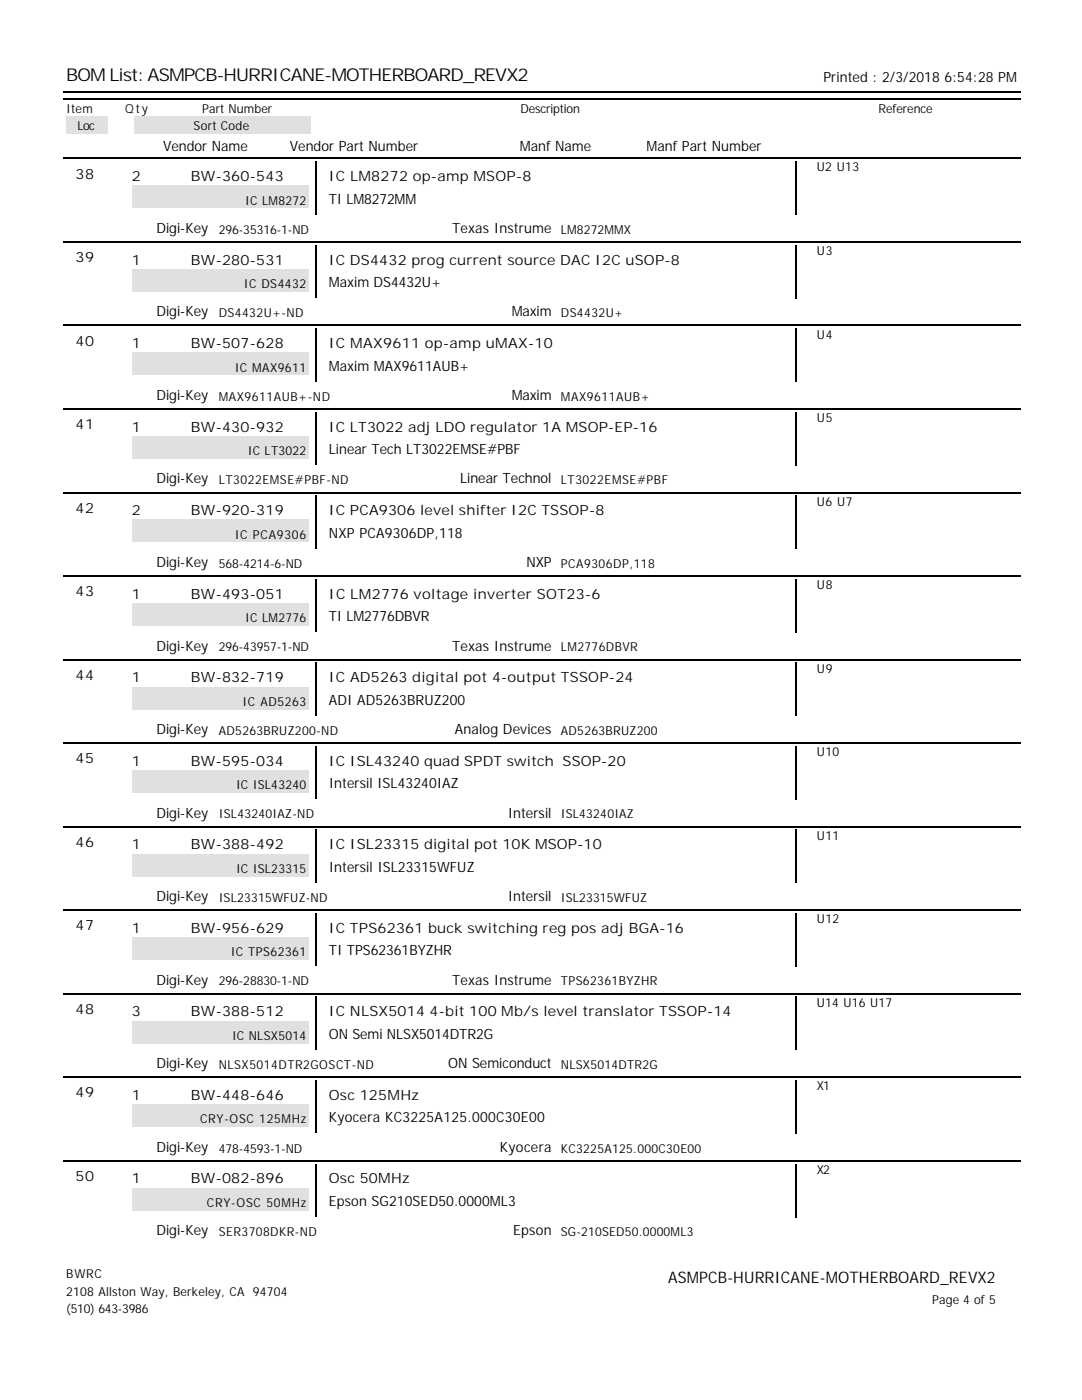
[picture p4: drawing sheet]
<svg xmlns="http://www.w3.org/2000/svg" width="216mm" height="279mm" viewBox="0 0 216 279" stroke-linecap="round" stroke-linejoin="round" font-family="sans-serif">
<defs><g id="words">
<text font-size="3.5" x="13.2" y="16.2">BOM List: ASMPCB-HURRICANE-MOTHERBOARD_REVX2</text>
<text font-size="3.2" x="133.3" y="256.1">ASMPCB-HURRICANE-MOTHERBOARD_REVX2</text>
<g font-size="2.8">
<text x="164.3" y="16.3">Printed : 2/3/2018 6:54:28 PM</text>
<text x="15.1" y="35.6">38</text>
<text x="32.5" y="30.1">Vendor Name</text>
<text x="57.8" y="30.1">Vendor Part Number</text>
<text x="103.7" y="30.1">Manf Name</text>
<text x="129" y="30.1">Manf Part Number</text>
<text x="26.3" y="36.2">2</text>
<text x="38.1" y="36.2">BW-360-543</text>
<text x="65.6" y="36.2">IC LM8272 op-amp MSOP-8</text>
<text x="65.6" y="40.7">TI LM8272MM</text>
<text x="31.2" y="46.5">Digi-Key</text>
<text x="90.2" y="46.5">Texas Instrume</text>
<text x="15.1" y="52.3">39</text>
<text x="26.3" y="52.8">1</text>
<text x="38.1" y="52.8">BW-280-531</text>
<text x="65.6" y="52.8">IC DS4432 prog current source DAC I2C uSOP-8</text>
<text x="65.6" y="57.3">Maxim DS4432U+</text>
<text x="31.2" y="63.1">Digi-Key</text>
<text x="102.1" y="63.1">Maxim</text>
<text x="15.1" y="69">40</text>
<text x="26.3" y="69.5">1</text>
<text x="38.1" y="69.5">BW-507-628</text>
<text x="65.6" y="69.5">IC MAX9611 op-amp uMAX-10</text>
<text x="65.6" y="74">Maxim MAX9611AUB+</text>
<text x="31.2" y="79.8">Digi-Key</text>
<text x="102.1" y="79.8">Maxim</text>
<text x="15.1" y="85.6">41</text>
<text x="26.3" y="86.2">1</text>
<text x="38.1" y="86.2">BW-430-932</text>
<text x="65.6" y="86.2">IC LT3022 adj LDO regulator 1A MSOP-EP-16</text>
<text x="65.6" y="90.7">Linear Tech LT3022EMSE#PBF</text>
<text x="31.2" y="96.5">Digi-Key</text>
<text x="91.8" y="96.5">Linear Technol</text>
<text x="15.1" y="102.3">42</text>
<text x="26.3" y="102.8">2</text>
<text x="38.1" y="102.8">BW-920-319</text>
<text x="65.6" y="102.8">IC PCA9306 level shifter I2C TSSOP-8</text>
<text x="65.6" y="107.3">NXP PCA9306DP,118</text>
<text x="31.2" y="113.2">Digi-Key</text>
<text x="105" y="113.2">NXP</text>
<text x="15.1" y="119">43</text>
<text x="26.3" y="119.5">1</text>
<text x="38.1" y="119.5">BW-493-051</text>
<text x="65.6" y="119.5">IC LM2776 voltage inverter SOT23-6</text>
<text x="65.6" y="124">TI LM2776DBVR</text>
<text x="31.2" y="129.8">Digi-Key</text>
<text x="90.2" y="129.8">Texas Instrume</text>
<text x="15.1" y="135.6">44</text>
<text x="26.3" y="136.2">1</text>
<text x="38.1" y="136.2">BW-832-719</text>
<text x="65.6" y="136.2">IC AD5263 digital pot 4-output TSSOP-24</text>
<text x="65.6" y="140.7">ADI AD5263BRUZ200</text>
<text x="31.2" y="146.5">Digi-Key</text>
<text x="90.8" y="146.5">Analog Devices</text>
<text x="15.1" y="152.3">45</text>
<text x="26.3" y="152.8">1</text>
<text x="38.1" y="152.8">BW-595-034</text>
<text x="65.6" y="152.8">IC ISL43240 quad SPDT switch SSOP-20</text>
<text x="65.6" y="157.3">Intersil ISL43240IAZ</text>
<text x="31.2" y="163.2">Digi-Key</text>
<text x="101.3" y="163.2">Intersil</text>
<text x="15.1" y="169">46</text>
<text x="26.3" y="169.5">1</text>
<text x="38.1" y="169.5">BW-388-492</text>
<text x="65.6" y="169.5">IC ISL23315 digital pot 10K MSOP-10</text>
<text x="31.2" y="179.8">Digi-Key</text>
<text x="65.6" y="174">Intersil ISL23315WFUZ</text>
<text x="101.3" y="179.8">Intersil</text>
<text x="15.1" y="185.6">47</text>
<text x="26.3" y="186.2">1</text>
<text x="38.1" y="186.2">BW-956-629</text>
<text x="65.6" y="186.2">IC TPS62361 buck switching reg pos adj BGA-16</text>
<text x="65.6" y="190.7">TI TPS62361BYZHR</text>
<text x="31.2" y="196.5">Digi-Key</text>
<text x="90.2" y="196.5">Texas Instrume</text>
<text x="15.1" y="202.3">48</text>
<text x="26.3" y="202.8">3</text>
<text x="38.1" y="202.8">BW-388-512</text>
<text x="65.6" y="202.8">IC NLSX5014 4-bit 100 Mb/s level translator TSSOP-14</text>
<text x="65.6" y="207.3">ON Semi NLSX5014DTR2G</text>
<text x="31.2" y="213.2">Digi-Key</text>
<text x="89.4" y="213.2">ON Semiconduct</text>
<text x="15.1" y="219">49</text>
<text x="26.3" y="219.5">1</text>
<text x="38.1" y="219.5">BW-448-646</text>
<text x="65.6" y="219.5">Osc 125MHz</text>
<text x="65.6" y="224">Kyocera KC3225A125.000C30E00</text>
<text x="31.2" y="229.8">Digi-Key</text>
<text x="99.7" y="229.8">Kyocera</text>
<text x="15.1" y="235.7">50</text>
<text x="26.3" y="236.2">1</text>
<text x="38.1" y="236.2">BW-082-896</text>
<text x="65.6" y="236.2">Osc 50MHz</text>
<text x="65.6" y="240.7">Epson SG210SED50.0000ML3</text>
<text x="31.2" y="246.5">Digi-Key</text>
<text x="102.4" y="246.5">Epson</text>
</g>
<g font-size="2.5">
<text x="13.2" y="22.6">Item</text>
<text x="25" y="22.6">Qty</text>
<text x="40.3" y="22.6">Part Number</text>
<text x="103.8" y="22.6">Description</text>
<text x="175.3" y="22.6">Reference</text>
<text x="15.5" y="26">Loc</text>
<text x="38.6" y="26">Sort Code</text>
<text x="163" y="34.2">U2 U13</text>
<text x="48.9" y="40.8">IC LM8272</text>
<text x="43.7" y="46.7">296-35316-1-ND</text>
<text x="111.9" y="46.7">LM8272MMX</text>
<text x="163" y="50.9">U3</text>
<text x="48.7" y="57.5">IC DS4432</text>
<text x="43.7" y="63.3">DS4432U+-ND</text>
<text x="111.9" y="63.3">DS4432U+</text>
<text x="163" y="67.6">U4</text>
<text x="46.8" y="74.2">IC MAX9611</text>
<text x="43.7" y="80">MAX9611AUB+-ND</text>
<text x="111.9" y="80">MAX9611AUB+</text>
<text x="163" y="84.2">U5</text>
<text x="49.5" y="90.8">IC LT3022</text>
<text x="43.7" y="96.7">LT3022EMSE#PBF-ND</text>
<text x="111.9" y="96.7">LT3022EMSE#PBF</text>
<text x="163" y="100.9">U6 U7</text>
<text x="46.8" y="107.5">IC PCA9306</text>
<text x="43.7" y="113.3">568-4214-6-ND</text>
<text x="111.9" y="113.3">PCA9306DP,118</text>
<text x="163" y="117.6">U8</text>
<text x="48.9" y="124.2">IC LM2776</text>
<text x="43.7" y="130">296-43957-1-ND</text>
<text x="111.9" y="130">LM2776DBVR</text>
<text x="163" y="134.2">U9</text>
<text x="48.4" y="140.8">IC AD5263</text>
<text x="43.7" y="146.7">AD5263BRUZ200-ND</text>
<text x="111.9" y="146.7">AD5263BRUZ200</text>
<text x="163" y="150.9">U10</text>
<text x="47.1" y="157.5">IC ISL43240</text>
<text x="43.7" y="163.3">ISL43240IAZ-ND</text>
<text x="111.9" y="163.3">ISL43240IAZ</text>
<text x="163" y="167.6">U11</text>
<text x="47.1" y="174.2">IC ISL23315</text>
<text x="43.7" y="180">ISL23315WFUZ-ND</text>
<text x="111.9" y="180">ISL23315WFUZ</text>
<text x="163" y="184.2">U12</text>
<text x="46" y="190.9">IC TPS62361</text>
<text x="43.7" y="196.7">296-28830-1-ND</text>
<text x="111.9" y="196.7">TPS62361BYZHR</text>
<text x="163" y="200.9">U14 U16 U17</text>
<text x="46.3" y="207.5">IC NLSX5014</text>
<text x="43.7" y="213.3">NLSX5014DTR2GOSCT-ND</text>
<text x="111.9" y="213.3">NLSX5014DTR2G</text>
<text x="163" y="217.6">X1</text>
<text x="40" y="224.2">CRY-OSC 125MHz</text>
<text x="43.7" y="230">478-4593-1-ND</text>
<text x="111.9" y="230">KC3225A125.000C30E00</text>
<text x="163" y="234.2">X2</text>
<text x="41.3" y="240.9">CRY-OSC 50MHz</text>
<text x="43.7" y="246.7">SER3708DKR-ND</text>
<text x="111.9" y="246.7">SG-210SED50.0000ML3</text>
<text x="13.2" y="255.1">BWRC</text>
<text x="13.2" y="258.6">2108 Allston Way, Berkeley, CA 94704</text>
<text x="13.2" y="262">(510) 643-3986</text>
<text x="186" y="260.2">Page 4 of 5</text>
</g>
</g></defs>
<path d="M12.7 18.4h191" fill="none" stroke="#000" stroke-width=".26"/>
<g fill="#fff">
<path d="M27 27h28v4h-28z"/>
<path d="M56.6 27h28.1v4h-28.1z"/>
<path d="M96.8 27h28.1v4h-28.1z"/>
<path d="M126.5 27h28.3v4h-28.3z"/>
</g>
<path d="M12.7 19.7h191" fill="none" stroke="#000" stroke-width=".26"/>
<g fill="#e0e0e0">
<path d="M13.2 23.3h8.2v3.4h-8.2z"/>
<path d="M26.7 23.3h35.2v3.4h-35.2z"/>
</g>
<g fill="#fff">
<path d="M65.1 32.5h89.7v4.5h-89.7z"/>
<path d="M65.1 37h89.7v4.5h-89.7z"/>
</g>
<path d="M158.9 32.3v10.6" fill="none" stroke="#000" stroke-width=".26"/>
<path d="M26.5 37h35.1v4.5h-35.1z" fill="#e0e0e0"/>
<path d="M14 42.9h28.1v4.5h-28.1z" fill="#fff"/>
<path d="M63.1 32.3v10.6" fill="none" stroke="#000" stroke-width=".26"/>
<g fill="#fff">
<path d="M43.1 42.9h45v4.5h-45z"/>
<path d="M88.9 42.9h21.7v4.5h-21.7z"/>
<path d="M111.4 42.9h45v4.5h-45z"/>
</g>
<path d="M12.7 31.6h191" fill="none" stroke="#000" stroke-width=".26"/>
<g fill="#fff">
<path d="M12.7 37h8.2v5.6h-8.2z"/>
<path d="M65.1 49.2h89.7v4.5h-89.7z"/>
<path d="M65.1 53.7h89.7v4.5h-89.7z"/>
</g>
<path d="M158.9 48.9v10.6" fill="none" stroke="#000" stroke-width=".26"/>
<path d="M26.5 53.7h35.1v4.5h-35.1z" fill="#e0e0e0"/>
<path d="M14 59.5h28.1v4.5h-28.1z" fill="#fff"/>
<path d="M63.1 48.9v10.6" fill="none" stroke="#000" stroke-width=".26"/>
<g fill="#fff">
<path d="M43.1 59.5h45v4.5h-45z"/>
<path d="M88.9 59.5h21.7v4.5h-21.7z"/>
<path d="M111.4 59.5h45v4.5h-45z"/>
</g>
<path d="M12.7 48.3h191" fill="none" stroke="#000" stroke-width=".26"/>
<g fill="#fff">
<path d="M12.7 53.7h8.2v5.6h-8.2z"/>
<path d="M65.1 65.9h89.7v4.5h-89.7z"/>
<path d="M65.1 70.4h89.7v4.5h-89.7z"/>
</g>
<path d="M158.9 65.6v10.6" fill="none" stroke="#000" stroke-width=".26"/>
<path d="M26.5 70.4h35.1v4.5h-35.1z" fill="#e0e0e0"/>
<path d="M14 76.2h28.1v4.5h-28.1z" fill="#fff"/>
<path d="M63.1 65.6v10.6" fill="none" stroke="#000" stroke-width=".26"/>
<g fill="#fff">
<path d="M43.1 76.2h45v4.5h-45z"/>
<path d="M88.9 76.2h21.7v4.5h-21.7z"/>
<path d="M111.4 76.2h45v4.5h-45z"/>
</g>
<path d="M12.7 65h191" fill="none" stroke="#000" stroke-width=".26"/>
<g fill="#fff">
<path d="M12.7 70.4h8.2v5.5h-8.2z"/>
<path d="M65.1 82.5h89.7v4.5h-89.7z"/>
<path d="M65.1 87h89.7v4.5h-89.7z"/>
</g>
<path d="M158.9 82.3v10.6" fill="none" stroke="#000" stroke-width=".26"/>
<path d="M26.5 87h35.1v4.5h-35.1z" fill="#e0e0e0"/>
<path d="M14 92.9h28.1v4.5h-28.1z" fill="#fff"/>
<path d="M63.1 82.3v10.6" fill="none" stroke="#000" stroke-width=".26"/>
<g fill="#fff">
<path d="M43.1 92.9h45v4.5h-45z"/>
<path d="M88.9 92.9h21.7v4.5h-21.7z"/>
<path d="M111.4 92.9h45v4.5h-45z"/>
</g>
<path d="M12.7 81.6h191" fill="none" stroke="#000" stroke-width=".26"/>
<g fill="#fff">
<path d="M12.7 87h8.2v5.6h-8.2z"/>
<path d="M65.1 99.2h89.7v4.5h-89.7z"/>
<path d="M65.1 103.7h89.7v4.5h-89.7z"/>
</g>
<path d="M158.9 99v10.5" fill="none" stroke="#000" stroke-width=".26"/>
<path d="M26.5 103.7h35.1v4.5h-35.1z" fill="#e0e0e0"/>
<path d="M14 109.5h28.1v4.5h-28.1z" fill="#fff"/>
<path d="M63.1 99v10.5" fill="none" stroke="#000" stroke-width=".26"/>
<g fill="#fff">
<path d="M43.1 109.5h45v4.5h-45z"/>
<path d="M88.9 109.5h21.7v4.5h-21.7z"/>
<path d="M111.4 109.5h45v4.5h-45z"/>
</g>
<path d="M12.7 98.3h191" fill="none" stroke="#000" stroke-width=".26"/>
<g fill="#fff">
<path d="M12.7 103.7h8.2v5.6h-8.2z"/>
<path d="M65.1 115.9h89.7v4.5h-89.7z"/>
<path d="M65.1 120.4h89.7v4.5h-89.7z"/>
</g>
<path d="M158.9 115.6v10.6" fill="none" stroke="#000" stroke-width=".26"/>
<path d="M26.5 120.4h35.1v4.5h-35.1z" fill="#e0e0e0"/>
<path d="M14 126.2h28.1v4.5h-28.1z" fill="#fff"/>
<path d="M63.1 115.6v10.6" fill="none" stroke="#000" stroke-width=".26"/>
<g fill="#fff">
<path d="M43.1 126.2h45v4.5h-45z"/>
<path d="M88.9 126.2h21.7v4.5h-21.7z"/>
<path d="M111.4 126.2h45v4.5h-45z"/>
</g>
<path d="M12.7 115h191" fill="none" stroke="#000" stroke-width=".26"/>
<g fill="#fff">
<path d="M12.7 120.4h8.2v5.5h-8.2z"/>
<path d="M65.1 132.6h89.7v4.5h-89.7z"/>
<path d="M65.1 137.1h89.7v4.5h-89.7z"/>
</g>
<path d="M158.9 132.3v10.6" fill="none" stroke="#000" stroke-width=".26"/>
<path d="M26.5 137.1h35.1v4.5h-35.1z" fill="#e0e0e0"/>
<path d="M14 142.9h28.1v4.5h-28.1z" fill="#fff"/>
<path d="M63.1 132.3v10.6" fill="none" stroke="#000" stroke-width=".26"/>
<g fill="#fff">
<path d="M43.1 142.9h45v4.5h-45z"/>
<path d="M88.9 142.9h21.7v4.5h-21.7z"/>
<path d="M111.4 142.9h45v4.5h-45z"/>
</g>
<path d="M12.7 131.6h191" fill="none" stroke="#000" stroke-width=".26"/>
<g fill="#fff">
<path d="M12.7 137.1h8.2v5.5h-8.2z"/>
<path d="M65.1 149.2h89.7v4.5h-89.7z"/>
<path d="M65.1 153.7h89.7v4.5h-89.7z"/>
</g>
<path d="M158.9 149v10.5" fill="none" stroke="#000" stroke-width=".26"/>
<path d="M26.5 153.7h35.1v4.5h-35.1z" fill="#e0e0e0"/>
<path d="M14 159.5h28.1v4.5h-28.1z" fill="#fff"/>
<path d="M63.1 149v10.5" fill="none" stroke="#000" stroke-width=".26"/>
<g fill="#fff">
<path d="M43.1 159.5h45v4.5h-45z"/>
<path d="M88.9 159.5h21.7v4.5h-21.7z"/>
<path d="M111.4 159.5h45v4.5h-45z"/>
</g>
<path d="M12.7 148.3h191" fill="none" stroke="#000" stroke-width=".26"/>
<g fill="#fff">
<path d="M12.7 153.7h8.2v5.6h-8.2z"/>
<path d="M65.1 165.9h89.7v4.5h-89.7z"/>
<path d="M65.1 170.4h89.7v4.5h-89.7z"/>
</g>
<path d="M158.9 165.6v10.6" fill="none" stroke="#000" stroke-width=".26"/>
<path d="M26.5 170.4h35.1v4.5h-35.1z" fill="#e0e0e0"/>
<path d="M14 176.2h28.1v4.5h-28.1z" fill="#fff"/>
<path d="M63.1 165.6v10.6" fill="none" stroke="#000" stroke-width=".26"/>
<g fill="#fff">
<path d="M43.1 176.2h45v4.5h-45z"/>
<path d="M88.9 176.2h21.7v4.5h-21.7z"/>
<path d="M111.4 176.2h45v4.5h-45z"/>
</g>
<path d="M12.7 165h191" fill="none" stroke="#000" stroke-width=".26"/>
<g fill="#fff">
<path d="M12.7 170.4h8.2v5.5h-8.2z"/>
<path d="M65.1 182.6h89.7v4.5h-89.7z"/>
<path d="M65.1 187.1h89.7v4.5h-89.7z"/>
</g>
<path d="M158.9 182.3v10.6" fill="none" stroke="#000" stroke-width=".26"/>
<path d="M26.5 187.1h35.1v4.5h-35.1z" fill="#e0e0e0"/>
<path d="M14 192.9h28.1v4.5h-28.1z" fill="#fff"/>
<path d="M63.1 182.3v10.6" fill="none" stroke="#000" stroke-width=".26"/>
<g fill="#fff">
<path d="M43.1 192.9h45v4.5h-45z"/>
<path d="M88.9 192.9h21.7v4.5h-21.7z"/>
<path d="M111.4 192.9h45v4.5h-45z"/>
</g>
<path d="M12.7 181.6h191" fill="none" stroke="#000" stroke-width=".26"/>
<g fill="#fff">
<path d="M12.7 187.1h8.2v5.5h-8.2z"/>
<path d="M65.1 199.2h89.7v4.5h-89.7z"/>
<path d="M65.1 203.7h89.7v4.5h-89.7z"/>
</g>
<path d="M158.9 199v10.5" fill="none" stroke="#000" stroke-width=".26"/>
<path d="M26.5 203.7h35.1v4.5h-35.1z" fill="#e0e0e0"/>
<path d="M14 209.5h28.1v4.5h-28.1z" fill="#fff"/>
<path d="M63.1 199v10.5" fill="none" stroke="#000" stroke-width=".26"/>
<g fill="#fff">
<path d="M43.1 209.5h45v4.5h-45z"/>
<path d="M88.9 209.5h21.7v4.5h-21.7z"/>
<path d="M111.4 209.5h45v4.5h-45z"/>
</g>
<path d="M12.7 198.3h191" fill="none" stroke="#000" stroke-width=".26"/>
<g fill="#fff">
<path d="M12.7 203.7h8.2v5.6h-8.2z"/>
<path d="M65.1 215.9h89.7v4.5h-89.7z"/>
<path d="M65.1 220.4h89.7v4.5h-89.7z"/>
</g>
<path d="M158.9 215.6v10.6" fill="none" stroke="#000" stroke-width=".26"/>
<path d="M26.5 220.4h35.1v4.5h-35.1z" fill="#e0e0e0"/>
<path d="M14 226.2h28.1v4.5h-28.1z" fill="#fff"/>
<path d="M63.1 215.6v10.6" fill="none" stroke="#000" stroke-width=".26"/>
<g fill="#fff">
<path d="M43.1 226.2h45v4.5h-45z"/>
<path d="M88.9 226.2h21.7v4.5h-21.7z"/>
<path d="M111.4 226.2h45v4.5h-45z"/>
</g>
<path d="M12.7 215h191" fill="none" stroke="#000" stroke-width=".26"/>
<g fill="#fff">
<path d="M12.7 220.4h8.2v5.6h-8.2z"/>
<path d="M65.1 232.6h89.7v4.5h-89.7z"/>
<path d="M65.1 237.1h89.7v4.5h-89.7z"/>
</g>
<path d="M158.9 232.3v10.6" fill="none" stroke="#000" stroke-width=".26"/>
<path d="M26.5 237.1h35.1v4.5h-35.1z" fill="#e0e0e0"/>
<path d="M14 242.9h28.1v4.5h-28.1z" fill="#fff"/>
<path d="M63.1 232.3v10.6" fill="none" stroke="#000" stroke-width=".26"/>
<g fill="#fff">
<path d="M43.1 242.9h45v4.5h-45z"/>
<path d="M88.9 242.9h21.7v4.5h-21.7z"/>
<path d="M111.4 242.9h45v4.5h-45z"/>
</g>
<path d="M12.7 231.6h191" fill="none" stroke="#000" stroke-width=".26"/>
<path d="M12.7 237.1h8.2v5.5h-8.2z" fill="#fff"/>
<use href="#words"/>
</svg>
